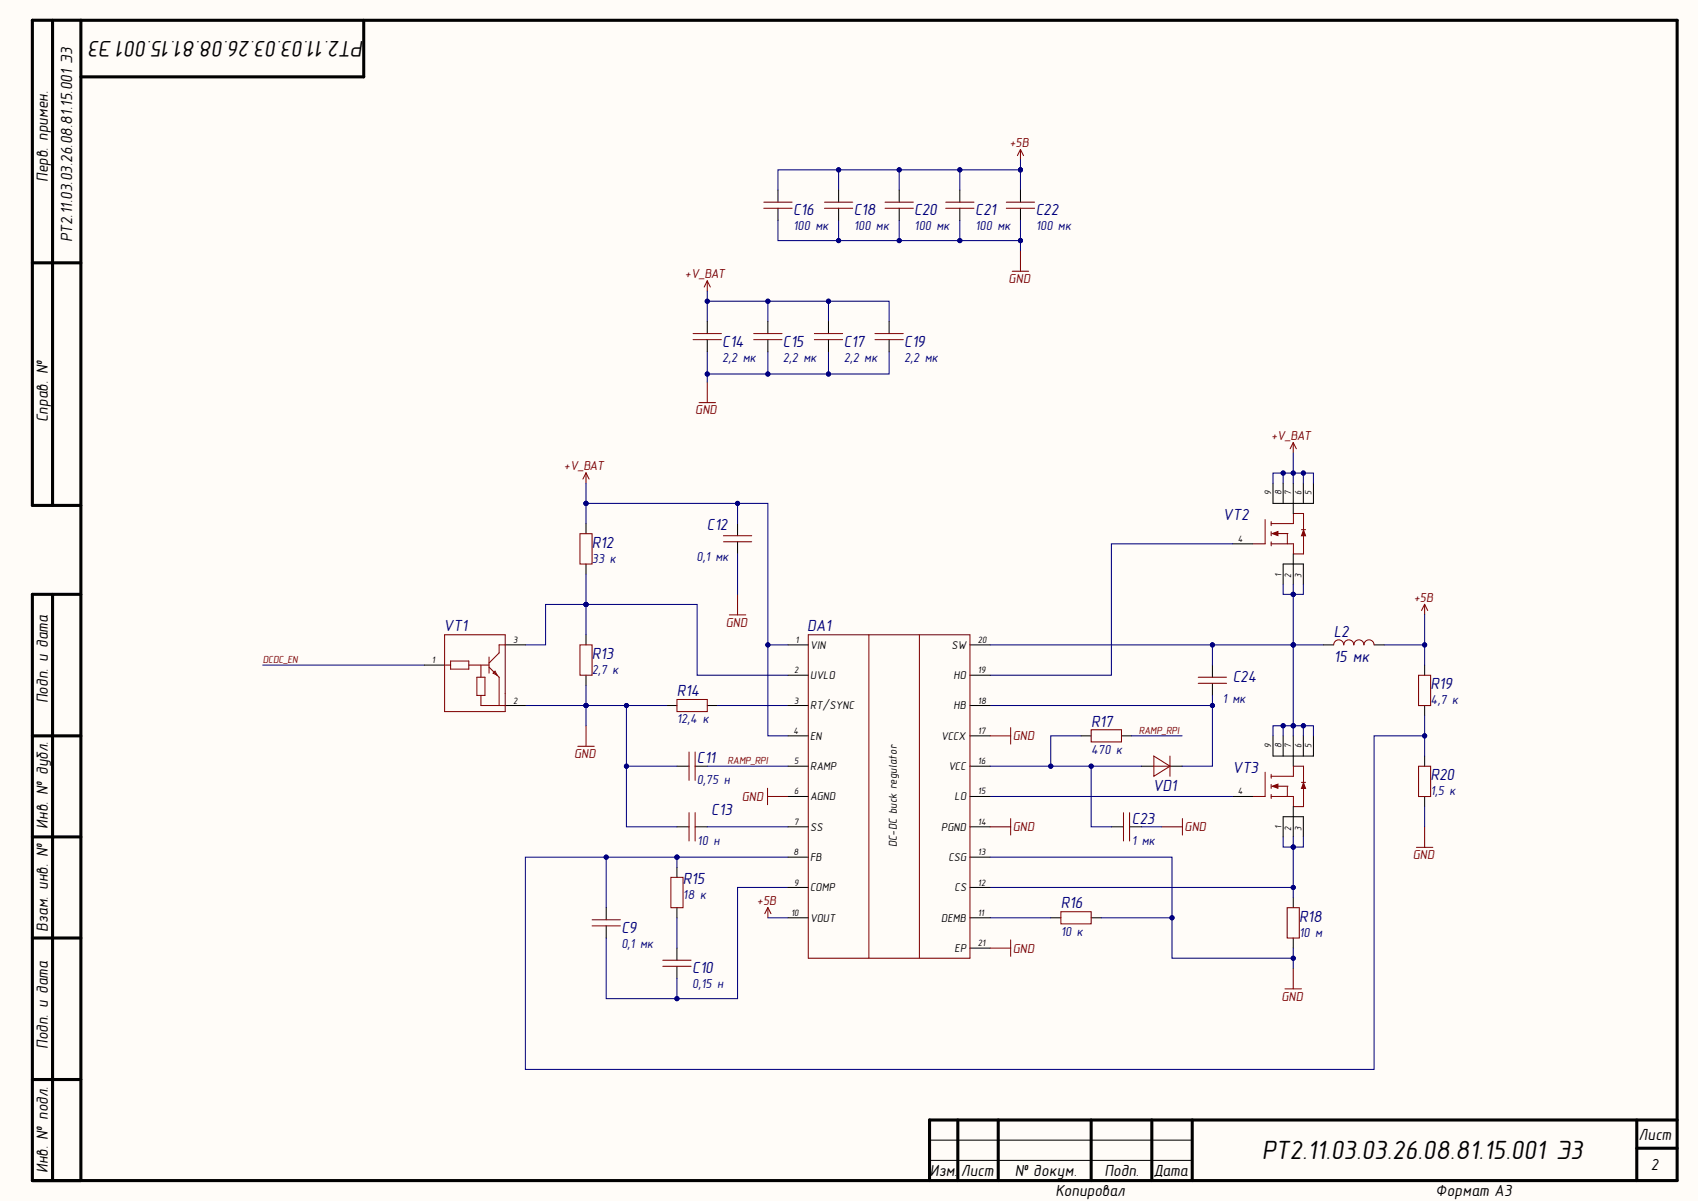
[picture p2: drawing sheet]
<svg xmlns="http://www.w3.org/2000/svg" width="420mm" height="297mm" viewBox="0 0 420 297" stroke-linecap="round" stroke-linejoin="round" font-family="sans-serif">
<defs><g id="words">
<text font-size="6.6" x="311.6" y="286.3">РТ2.11.03.03.26.08.81.15.001 Э3</text>
<text font-size="5.6" x="89.9" y="10.1" transform="rotate(-180 89.9 10.1)">РТ2.11.03.03.26.08.81.15.001 Э3</text>
<g font-size="4">
<text x="11.8" y="45" transform="rotate(-90 11.8 45)">Перв. примен.</text>
<text x="17.8" y="59.8" transform="rotate(-90 17.8 59.8)">РТ2.11.03.03.26.08.81.15.001 Э3</text>
<text x="11.8" y="104.2" transform="rotate(-90 11.8 104.2)">Справ. №</text>
<text x="11.8" y="173.7" transform="rotate(-90 11.8 173.7)">Подп. и дата</text>
<text x="11.8" y="204.6" transform="rotate(-90 11.8 204.6)">Инв. № дубл.</text>
<text x="11.8" y="230.1" transform="rotate(-90 11.8 230.1)">Взам. инв. №</text>
<text x="11.8" y="259" transform="rotate(-90 11.8 259)">Подп. и дата</text>
<text x="404.6" y="281.4">Лист</text>
<text x="11.8" y="289.7" transform="rotate(-90 11.8 289.7)">Инв. № подл.</text>
<text x="229.7" y="290.3">Изм.</text>
<text x="237.3" y="290.3">Лист</text>
<text x="250.6" y="290.3">№ докум.</text>
<text x="272.7" y="290.3">Подп.</text>
<text x="284.8" y="290.3">Дата</text>
<text x="407.7" y="288.9">2</text>
<text x="260.7" y="295.3">Копировал</text>
<text x="354.5" y="295.3">Формат А3</text>
</g>
<g font-size="4" fill="#000080">
<text x="195.9" y="53.2">C16</text>
<text x="210.8" y="53.2">C18</text>
<text x="225.8" y="53.2">C20</text>
<text x="240.8" y="53.2">C21</text>
<text x="255.8" y="53.2">C22</text>
<text x="178.4" y="85.6">C14</text>
<text x="193.3" y="85.6">C15</text>
<text x="208.4" y="85.6">C17</text>
<text x="223.3" y="85.6">C19</text>
<text x="174.6" y="130.9">C12</text>
<text x="302" y="128.5">VT2</text>
<text x="146.2" y="135.3">R12</text>
<text x="109.5" y="155.7">VT1</text>
<text x="199.3" y="155.7">DA1</text>
<text x="329.4" y="157.2">L2</text>
<text x="146.2" y="162.7">R13</text>
<text x="329.4" y="163.5">15 мк</text>
<text x="167.1" y="171.9">R14</text>
<text x="304.4" y="168.4">C24</text>
<text x="353.3" y="170.2">R19</text>
<text x="269.4" y="179.4">R17</text>
<text x="172.1" y="188.4">C11</text>
<text x="304.3" y="190.8">VT3</text>
<text x="284.7" y="195.4">VD1</text>
<text x="353.3" y="192.7">R20</text>
<text x="175.7" y="201.3">C13</text>
<text x="279.5" y="203.4">C23</text>
<text x="168.6" y="218.4">R15</text>
<text x="261.9" y="224.3">R16</text>
<text x="320.8" y="227.6">R18</text>
<text x="153.4" y="230.4">C9</text>
<text x="170.9" y="240.4">C10</text>
</g>
<g font-size="3.3" fill="#800000">
<text x="249.3" y="36.3">+5В</text>
<text x="169.2" y="68.7">+V_BAT</text>
<text x="249.1" y="69.9">GND</text>
<text x="171.7" y="102.3">GND</text>
<text x="313.9" y="108.6">+V_BAT</text>
<text x="139.2" y="116.1">+V_BAT</text>
<text x="349.1" y="148.6">+5В</text>
<text x="179.2" y="154.8">GND</text>
<text x="250.1" y="182.8">GND</text>
<text x="141.8" y="187.1">GND</text>
<text x="183.2" y="197.8">GND</text>
<text x="250.1" y="205.3">GND</text>
<text x="292.5" y="205.3">GND</text>
<text x="348.9" y="212.1">GND</text>
<text x="186.9" y="223.4">+5В</text>
<text x="250.1" y="235.2">GND</text>
<text x="316.4" y="247">GND</text>
</g>
<g font-size="3.3" fill="#000080">
<text x="195.9" y="56.9">100 мк</text>
<text x="210.8" y="56.9">100 мк</text>
<text x="225.8" y="56.9">100 мк</text>
<text x="240.8" y="56.9">100 мк</text>
<text x="255.8" y="56.9">100 мк</text>
<text x="178.4" y="89.3">2,2 мк</text>
<text x="193.3" y="89.3">2,2 мк</text>
<text x="208.4" y="89.3">2,2 мк</text>
<text x="223.3" y="89.3">2,2 мк</text>
<text x="146.2" y="138.9">33 к</text>
<text x="172" y="138.6">0,1 мк</text>
<text x="146.2" y="166.4">2,7 к</text>
<text x="301.9" y="173.6">1 мк</text>
<text x="353.3" y="173.9">4,7 к</text>
<text x="167.1" y="178.6">12,4 к</text>
<text x="269.4" y="186.1">470 к</text>
<text x="172.1" y="193.5">0,75 н</text>
<text x="353.3" y="196.3">1,5 к</text>
<text x="172.2" y="208.6">10 н</text>
<text x="279.5" y="208.6">1 мк</text>
<text x="168.6" y="222">18 к</text>
<text x="261.9" y="231">10 к</text>
<text x="320.8" y="231.3">10 м</text>
<text x="153.4" y="234">0,1 мк</text>
<text x="170.9" y="244">0,15 н</text>
</g>
<g font-size="2.8">
<text x="200.1" y="160.2">VIN</text>
<text x="235" y="160.2">SW</text>
<text x="200.1" y="167.7">UVLO</text>
<text x="235.5" y="167.7">HO</text>
<text x="200.1" y="175.1">RT/SYNC</text>
<text x="235.5" y="175.1">HB</text>
<text x="200.1" y="182.6">EN</text>
<text x="232.4" y="182.6">VCCX</text>
<text x="200.1" y="190.2">RAMP</text>
<text x="234.2" y="190.2">VCC</text>
<text x="200.1" y="197.6">AGND</text>
<text x="235.7" y="197.6">LO</text>
<text x="200.1" y="205.1">SS</text>
<text x="221.5" y="209.2" transform="rotate(-90 221.5 209.2)">DC-DC buck regulator</text>
<text x="232.4" y="205.1">PGND</text>
<text x="200.1" y="212.6">FB</text>
<text x="234.2" y="212.6">CSG</text>
<text x="200.1" y="220.1">COMP</text>
<text x="235.7" y="220.1">CS</text>
<text x="200.1" y="227.6">VOUT</text>
<text x="232.4" y="227.6">DEMB</text>
<text x="235.7" y="235">EP</text>
</g>
<g font-size="2.6" fill="#800000">
<text x="64.9" y="163.7">DCDC_EN</text>
<text x="281.2" y="181.2">RAMP_RPI</text>
<text x="179.6" y="188.6">RAMP_RPI</text>
</g>
<g font-size="2.3">
<text x="313.9" y="122.3" transform="rotate(-90 313.9 122.3)">9</text>
<text x="316.4" y="122.3" transform="rotate(-90 316.4 122.3)">8</text>
<text x="318.9" y="122.3" transform="rotate(-90 318.9 122.3)">7</text>
<text x="321.4" y="122.3" transform="rotate(-90 321.4 122.3)">6</text>
<text x="323.9" y="122.3" transform="rotate(-90 323.9 122.3)">5</text>
<text x="305.7" y="133.8">4</text>
<text x="316.4" y="142.4" transform="rotate(-90 316.4 142.4)">1</text>
<text x="318.9" y="142.8" transform="rotate(-90 318.9 142.8)">2</text>
<text x="321.4" y="142.8" transform="rotate(-90 321.4 142.8)">3</text>
<text x="126.7" y="158.7">3</text>
<text x="196.4" y="158.7">1</text>
<text x="241.5" y="158.7">20</text>
<text x="106.6" y="163.7">1</text>
<text x="196.1" y="166.2">2</text>
<text x="241.5" y="166.2">19</text>
<text x="126.7" y="173.8">2</text>
<text x="196.1" y="173.8">3</text>
<text x="241.5" y="173.8">18</text>
<text x="195.9" y="181.2">4</text>
<text x="241.5" y="181.2">17</text>
<text x="313.9" y="184.7" transform="rotate(-90 313.9 184.7)">9</text>
<text x="316.4" y="184.7" transform="rotate(-90 316.4 184.7)">8</text>
<text x="318.9" y="184.7" transform="rotate(-90 318.9 184.7)">7</text>
<text x="321.4" y="184.7" transform="rotate(-90 321.4 184.7)">6</text>
<text x="323.9" y="184.7" transform="rotate(-90 323.9 184.7)">5</text>
<text x="196.1" y="188.7">5</text>
<text x="241.5" y="188.7">16</text>
<text x="196.1" y="196.2">6</text>
<text x="241.5" y="196.2">15</text>
<text x="305.7" y="196.2">4</text>
<text x="196.1" y="203.7">7</text>
<text x="241.5" y="203.7">14</text>
<text x="316.4" y="204.8" transform="rotate(-90 316.4 204.8)">1</text>
<text x="318.9" y="205.1" transform="rotate(-90 318.9 205.1)">2</text>
<text x="321.4" y="205.1" transform="rotate(-90 321.4 205.1)">3</text>
<text x="195.9" y="211.1">8</text>
<text x="241.5" y="211.1">13</text>
<text x="196.1" y="218.6">9</text>
<text x="241.5" y="218.6">12</text>
<text x="195.3" y="226.2">10</text>
<text x="241.5" y="226.2">11</text>
<text x="241.5" y="233.6">21</text>
</g>
</g></defs>
<g fill="#fffcf8">
<path d="M0 0h419.2v296.5h-419.2z" fill-rule="evenodd"/>
<path d="M0 0h419.2v296.5h-419.2z" fill-rule="evenodd"/>
</g>
<g fill="none" stroke="#000" stroke-width=".76">
<path d="M13 5v119.8M20 5v286.5M89.8 5v14h-69.8M8 64.9h12M20 124.8h-12v-119.8h406.2v286.5h-406.2v-144.7M8 146.8h12M13 146.8v144.7M8 181.7h12M8 206.6h12M8 231.6h12M8 266.6h12M236.5 276.5v15"/>
<path d="M246.5 276.5v15M269.5 276.5v15M284.4 276.5v15M294.4 276.5v15M404.2 276.5v15M414.2 276.5h-184.7v15M404.2 283.5h10"/>
</g>
<g fill="none" stroke="#000" stroke-width=".25">
<path d="M144.7 129.3v2.5M144.7 139.3v2.5M182.1 129.3v3M182.1 133.8v3M144.7 156.7v2.5M144.7 166.7v2.5M164.7 174.2h2.5M174.7 174.2h2.4M299.4 164.2v3M299.4 168.7v3M167.2 189.2h3M171.7 189.2h3"/>
<path d="M267 181.7h2.5M276.9 181.7h2.5M167.2 204.2h3M171.7 204.2h3M274.5 204.2h2.9M278.9 204.2h3M167.2 234.1v3M167.2 238.6v3M259.5 226.6h2.5M269.5 226.6h2.4M319.4 221.6v2.5M319.4 231.6v2.5"/>
<path d="M229.5 286.5h64.9M229.5 281.5h64.9"/>
</g>
<g fill="none" stroke="#800000" stroke-width=".25">
<path d="M143.2 131.8h3v7.5h-3zM178.6 132.3h7M178.6 133.8h7M143.2 159.2h3v7.5h-3zM167.2 172.7h7.5v3h-7.5zM295.9 167.2h7M295.9 168.7h7M170.2 185.7v7M171.7 185.7v7M269.5 180.2h7.4v3h-7.4zM313.9 191.7h5.5M313.9 196.7h5.5"/>
<path d="M313.9 196.2v1M314.6 194.1h3.5M170.2 200.7v7M171.7 200.7v7M277.4 200.7v7M278.9 200.7v7M163.7 237.1h7M163.7 238.6h7M262 225.1h7.5v3h-7.5zM317.9 224.1h3v7.5h-3z"/>
</g>
<path d="M314.2 194.1l1.4-.5v1z" fill="#800000"/>
<path d="M312.4 190.7v6h-3M313.9 191.2v1M313.9 193.7v1M314.2 194.1l1.4-.5v1zM317.9 194.2v2.5M321.9 189.2h-2.5v2.5M321.9 193.7v5.5h-2.5v-2.5" fill="none" stroke="#800000" stroke-width=".25"/>
<path d="M321.9 193.3l.5 1.4h-1z" fill="#800000"/>
<path d="M313.9 129.3h5.5M313.9 134.3h5.5M313.9 133.8v1M314.6 131.7h3.5M321.4 193.2h1M321.9 193.3l.5 1.4h-1zM321.9 189.2v5" fill="none" stroke="#800000" stroke-width=".25"/>
<path d="M304.4 196.7h5M314.4 181.7v5h9.9v-5M316.9 181.7v5M319.4 181.7v7.5M319.4 199.2v7.4M321.9 181.7v5M316.9 206.6v-4.9h5v4.9" fill="none" stroke="#000" stroke-width=".25"/>
<path d="M314.2 131.7l1.4-.5v1.1z" fill="#800000"/>
<path d="M312.4 128.3v6h-3M313.9 128.8v1M313.9 131.3v1M314.2 131.7l1.4-.5v1.1zM317.9 131.8v2.5M321.9 126.8h-2.5v2.5M321.9 131.3v5.5h-2.5v-2.5" fill="none" stroke="#800000" stroke-width=".25"/>
<path d="M321.9 130.9l.5 1.4h-1z" fill="#800000"/>
<g fill="none" stroke="#800000" stroke-width=".25">
<path d="M252 36.9l-.8 1.5M252 36.9l.8 1.5M252 36.9v2.5M174.7 69.3l-.8 1.6M174.7 69.3l.7 1.6M174.7 69.3v2.6M250 67h4M252 61.9v5.1M172.6 99.4h4.1M174.7 94.3v5.1M144.7 116.8l-.8 1.5M144.7 116.8l.8 1.5"/>
<path d="M144.7 116.8v2.5M319.4 109.3l-.8 1.5M319.4 109.3l.7 1.5M319.4 109.3v2.5M321.4 130.8h1M321.9 130.9l.5 1.4h-1zM321.9 126.8v5M180.1 151.8h4.1M182.1 146.8v5M351.8 149.2l-.8 1.5M351.8 149.2l.8 1.5M351.8 149.2v2.6"/>
<path d="M144.7 179.2v5.1M249.6 179.7v4M350.3 166.7h3v7.5h-3zM142.7 184.3h4M189.5 194.6v4.1M189.5 196.7h5.1M244.5 181.7h5.1M350.3 189.2h3v7.5h-3zM165.7 216.6h3v7.5h-3zM244.5 204.2h5.1M249.6 202.1v4.1M286.9 204.2h5.1"/>
<path d="M292 202.1v4.1M349.8 209.2h4M351.8 204.2v5M189.6 224.1l-.7 1.5M189.6 224.1l.8 1.5M189.6 224.1v2.5M244.5 234.1h5.1M249.6 232.1v4M319.4 239.1v5.1M317.3 244.2h4.1"/>
</g>
<g fill="none" stroke="#000" stroke-width=".25">
<path d="M314.4 119.3v5h9.9v-5M316.9 119.3v5M319.4 119.3v7.5M321.9 119.3v5M304.4 134.3h5M319.4 136.8v7.5M316.9 144.3v-5h5v5M351.8 164.2v2.5M351.8 174.2v2.5M351.8 186.7v2.5M351.8 196.7v2.5M167.2 214.1v2.5"/>
<path d="M167.2 224.1v2.5"/>
</g>
<path d="M182.1 136.8v10M154.7 189.2h12.5M351.8 199.2v5M174.7 204.2h19.9" fill="none" stroke="#000080" stroke-width=".25"/>
<circle cx="154.7" cy="189.2" r=".51" fill="#000080"/>
<g fill="none" stroke="#000080" stroke-width=".25">
<path d="M267 181.7h-7.5v7.5M167.2 226.6v7.5"/>
<circle cx="154.7" cy="189.2" r=".51"/>
</g>
<circle cx="259.5" cy="189.2" r=".51" fill="#000080"/>
<g fill="none" stroke="#000080" stroke-width=".25">
<path d="M182.1 124.3v5M281.9 204.2h5"/>
<circle cx="259.5" cy="189.2" r=".51"/>
</g>
<circle cx="182.1" cy="124.3" r=".51" fill="#000080"/>
<g fill="none" stroke="#000080" stroke-width=".25">
<path d="M174.7 74.4v5"/>
<circle cx="182.1" cy="124.3" r=".51"/>
</g>
<circle cx="174.7" cy="74.4" r=".51" fill="#000080"/>
<g fill="none" stroke="#000080" stroke-width=".25">
<path d="M144.7 149.3v7.4"/>
<circle cx="174.7" cy="74.4" r=".51"/>
</g>
<circle cx="144.7" cy="149.3" r=".51" fill="#000080"/>
<g fill="none" stroke="#000080" stroke-width=".25">
<path d="M144.7 124.3v5"/>
<circle cx="144.7" cy="149.3" r=".51"/>
</g>
<circle cx="144.7" cy="124.3" r=".51" fill="#000080"/>
<g fill="none" stroke="#000080" stroke-width=".25">
<path d="M144.7 141.8v7.5"/>
<circle cx="144.7" cy="124.3" r=".51"/>
</g>
<circle cx="144.7" cy="149.3" r=".51" fill="#000080"/>
<g fill="none" stroke="#000080" stroke-width=".25">
<path d="M189.6 159.2h5"/>
<circle cx="144.7" cy="149.3" r=".51"/>
</g>
<circle cx="189.6" cy="159.2" r=".51" fill="#000080"/>
<g fill="none" stroke="#000080" stroke-width=".25">
<path d="M144.7 149.3h27.5v17.4h22.4M177.1 174.2h17.5"/>
<circle cx="189.6" cy="159.2" r=".51"/>
</g>
<circle cx="144.7" cy="149.3" r=".51" fill="#000080"/>
<g fill="none" stroke="#000080" stroke-width=".25">
<path d="M144.7 174.2h10M174.7 189.2h19.9"/>
<circle cx="144.7" cy="149.3" r=".51"/>
</g>
<circle cx="144.7" cy="174.2" r=".51" fill="#000080"/>
<circle cx="144.7" cy="174.2" r=".51" fill="none" stroke="#000080" stroke-width=".25"/>
<circle cx="154.7" cy="174.2" r=".51" fill="#000080"/>
<g fill="none" stroke="#000080" stroke-width=".25">
<path d="M144.7 174.2v5"/>
<circle cx="154.7" cy="174.2" r=".51"/>
</g>
<circle cx="144.7" cy="174.2" r=".51" fill="#000080"/>
<g fill="none" stroke="#000080" stroke-width=".25">
<path d="M144.7 169.2v5"/>
<circle cx="144.7" cy="174.2" r=".51"/>
</g>
<circle cx="144.7" cy="174.2" r=".51" fill="#000080"/>
<g fill="none" stroke="#000080" stroke-width=".25">
<path d="M129.7 174.2h15"/>
<circle cx="144.7" cy="174.2" r=".51"/>
</g>
<circle cx="144.7" cy="174.2" r=".51" fill="#000080"/>
<g fill="none" stroke="#000080" stroke-width=".25">
<path d="M167.2 211.6v2.5"/>
<circle cx="144.7" cy="174.2" r=".51"/>
</g>
<circle cx="167.2" cy="211.6" r=".51" fill="#000080"/>
<g fill="none" stroke="#000080" stroke-width=".25">
<path d="M167.2 241.6v5"/>
<circle cx="167.2" cy="211.6" r=".51"/>
</g>
<circle cx="167.2" cy="246.6" r=".51" fill="#000080"/>
<g fill="none" stroke="#000080" stroke-width=".25">
<path d="M167.2 211.6h27.4"/>
<circle cx="167.2" cy="246.6" r=".51"/>
</g>
<circle cx="167.2" cy="211.6" r=".51" fill="#000080"/>
<g fill="none" stroke="#000080" stroke-width=".25">
<path d="M149.7 211.6v12.5"/>
<circle cx="167.2" cy="211.6" r=".51"/>
</g>
<circle cx="149.7" cy="211.6" r=".51" fill="#000080"/>
<g fill="none" stroke="#000080" stroke-width=".25">
<path d="M299.4 159.2v5"/>
<circle cx="149.7" cy="211.6" r=".51"/>
</g>
<circle cx="299.4" cy="159.2" r=".51" fill="#000080"/>
<g fill="none" stroke="#000080" stroke-width=".25">
<path d="M304.4 134.3h-29.9v32.4h-30M271.9 226.6h17.5"/>
<circle cx="299.4" cy="159.2" r=".51"/>
</g>
<circle cx="289.4" cy="226.6" r=".51" fill="#000080"/>
<g fill="none" stroke="#000080" stroke-width=".25">
<path d="M316.9 116.8h-2.5v2.5M244.5 226.6h15"/>
<circle cx="289.4" cy="226.6" r=".51"/>
</g>
<circle cx="316.9" cy="116.8" r=".51" fill="#000080"/>
<g fill="none" stroke="#000080" stroke-width=".25">
<path d="M321.9 116.8h-2.5v2.5"/>
<circle cx="316.9" cy="116.8" r=".51"/>
</g>
<circle cx="319.4" cy="116.8" r=".51" fill="#000080"/>
<circle cx="319.4" cy="116.8" r=".51" fill="none" stroke="#000080" stroke-width=".25"/>
<circle cx="321.9" cy="116.8" r=".51" fill="#000080"/>
<g fill="none" stroke="#000080" stroke-width=".25">
<path d="M321.9 119.3v-2.5h2.4v2.5"/>
<circle cx="321.9" cy="116.8" r=".51"/>
</g>
<circle cx="321.9" cy="116.8" r=".51" fill="#000080"/>
<g fill="none" stroke="#000080" stroke-width=".25">
<path d="M319.4 144.3v2.5"/>
<circle cx="321.9" cy="116.8" r=".51"/>
</g>
<circle cx="319.4" cy="146.8" r=".51" fill="#000080"/>
<g fill="none" stroke="#000080" stroke-width=".25">
<path d="M319.4 206.6v2.6"/>
<circle cx="319.4" cy="146.8" r=".51"/>
</g>
<circle cx="319.4" cy="209.2" r=".51" fill="#000080"/>
<g fill="none" stroke="#000080" stroke-width=".25">
<path d="M144.7 119.3v5M64.9 164.2h39.9"/>
<circle cx="319.4" cy="209.2" r=".51"/>
</g>
<circle cx="144.7" cy="124.3" r=".51" fill="#000080"/>
<g fill="none" stroke="#000080" stroke-width=".25">
<path d="M319.4 146.8v12.4M244.5 196.7h59.9"/>
<circle cx="144.7" cy="124.3" r=".51"/>
</g>
<circle cx="319.4" cy="146.8" r=".51" fill="#000080"/>
<circle cx="319.4" cy="146.8" r=".51" fill="none" stroke="#000080" stroke-width=".25"/>
<circle cx="319.4" cy="159.2" r=".51" fill="#000080"/>
<g fill="none" stroke="#000080" stroke-width=".25">
<path d="M319.4 219.1v2.5"/>
<circle cx="319.4" cy="159.2" r=".51"/>
</g>
<circle cx="319.4" cy="219.1" r=".51" fill="#000080"/>
<g fill="none" stroke="#000080" stroke-width=".25">
<path d="M319.4 209.2v9.9h-74.9"/>
<circle cx="319.4" cy="219.1" r=".51"/>
</g>
<circle cx="319.4" cy="219.1" r=".51" fill="#000080"/>
<circle cx="319.4" cy="219.1" r=".51" fill="none" stroke="#000080" stroke-width=".25"/>
<circle cx="319.4" cy="209.2" r=".51" fill="#000080"/>
<g fill="none" stroke="#000080" stroke-width=".25">
<path d="M319.4 111.8v5h-2.5v2.5"/>
<circle cx="319.4" cy="209.2" r=".51"/>
</g>
<circle cx="316.9" cy="116.8" r=".51" fill="#000080"/>
<circle cx="316.9" cy="116.8" r=".51" fill="none" stroke="#000080" stroke-width=".25"/>
<circle cx="319.4" cy="116.8" r=".51" fill="#000080"/>
<g fill="none" stroke="#000080" stroke-width=".25">
<path d="M319.4 234.1v5"/>
<circle cx="319.4" cy="116.8" r=".51"/>
</g>
<circle cx="319.4" cy="236.6" r=".51" fill="#000080"/>
<g fill="none" stroke="#000080" stroke-width=".25">
<path d="M244.5 159.2h74.9"/>
<circle cx="319.4" cy="236.6" r=".51"/>
</g>
<circle cx="319.4" cy="159.2" r=".51" fill="#000080"/>
<circle cx="319.4" cy="159.2" r=".51" fill="none" stroke="#000080" stroke-width=".25"/>
<circle cx="299.4" cy="159.2" r=".51" fill="#000080"/>
<g fill="none" stroke="#000080" stroke-width=".25">
<path d="M319.4 159.2h7.4"/>
<circle cx="299.4" cy="159.2" r=".51"/>
</g>
<circle cx="319.4" cy="159.2" r=".51" fill="#000080"/>
<g fill="none" stroke="#000080" stroke-width=".25">
<path d="M319.4 159.2v20"/>
<circle cx="319.4" cy="159.2" r=".51"/>
</g>
<circle cx="319.4" cy="179.2" r=".51" fill="#000080"/>
<circle cx="319.4" cy="179.2" r=".51" fill="none" stroke="#000080" stroke-width=".25"/>
<circle cx="319.4" cy="159.2" r=".51" fill="#000080"/>
<g fill="none" stroke="#000080" stroke-width=".25">
<path d="M316.9 179.2v2.5"/>
<circle cx="319.4" cy="159.2" r=".51"/>
</g>
<circle cx="316.9" cy="179.2" r=".51" fill="#000080"/>
<g fill="none" stroke="#000080" stroke-width=".25">
<path d="M319.4 179.2v2.5"/>
<circle cx="316.9" cy="179.2" r=".51"/>
</g>
<circle cx="319.4" cy="179.2" r=".51" fill="#000080"/>
<g fill="none" stroke="#000080" stroke-width=".25">
<path d="M321.9 179.2v2.5"/>
<circle cx="319.4" cy="179.2" r=".51"/>
</g>
<circle cx="321.9" cy="179.2" r=".51" fill="#000080"/>
<g fill="none" stroke="#000080" stroke-width=".25">
<path d="M144.7 124.3h44.9v57.4h5"/>
<circle cx="321.9" cy="179.2" r=".51"/>
</g>
<circle cx="144.7" cy="124.3" r=".51" fill="#000080"/>
<circle cx="144.7" cy="124.3" r=".51" fill="none" stroke="#000080" stroke-width=".25"/>
<circle cx="182.1" cy="124.3" r=".51" fill="#000080"/>
<circle cx="182.1" cy="124.3" r=".51" fill="none" stroke="#000080" stroke-width=".25"/>
<circle cx="189.6" cy="159.2" r=".51" fill="#000080"/>
<g fill="none" stroke="#000080" stroke-width=".25">
<path d="M164.7 174.2h-10v30h12.5"/>
<circle cx="189.6" cy="159.2" r=".51"/>
</g>
<circle cx="154.7" cy="189.2" r=".51" fill="#000080"/>
<circle cx="154.7" cy="189.2" r=".51" fill="none" stroke="#000080" stroke-width=".25"/>
<circle cx="154.7" cy="174.2" r=".51" fill="#000080"/>
<g fill="none" stroke="#000080" stroke-width=".25">
<path d="M244.5 211.6h44.9v25h30"/>
<circle cx="154.7" cy="174.2" r=".51"/>
</g>
<circle cx="289.4" cy="226.6" r=".51" fill="#000080"/>
<circle cx="289.4" cy="226.6" r=".51" fill="none" stroke="#000080" stroke-width=".25"/>
<circle cx="319.4" cy="236.6" r=".51" fill="#000080"/>
<g fill="none" stroke="#000080" stroke-width=".25">
<path d="M194.6 219.1h-12.5v27.5h-32.4v-15"/>
<circle cx="319.4" cy="236.6" r=".51"/>
</g>
<circle cx="167.2" cy="246.6" r=".51" fill="#000080"/>
<g fill="none" stroke="#000080" stroke-width=".25">
<path d="M219.6 86.9v5.4h-44.9v2"/>
<circle cx="167.2" cy="246.6" r=".51"/>
</g>
<circle cx="174.7" cy="92.4" r=".51" fill="#000080"/>
<circle cx="174.7" cy="92.4" r=".51" fill="none" stroke="#000080" stroke-width=".25"/>
<circle cx="189.6" cy="92.4" r=".51" fill="#000080"/>
<circle cx="189.6" cy="92.4" r=".51" fill="none" stroke="#000080" stroke-width=".25"/>
<circle cx="204.6" cy="92.4" r=".51" fill="#000080"/>
<g fill="none" stroke="#000080" stroke-width=".25">
<path d="M316.9 206.6v2.6h5v-2.6"/>
<circle cx="204.6" cy="92.4" r=".51"/>
</g>
<circle cx="319.4" cy="209.2" r=".51" fill="#000080"/>
<g fill="none" stroke="#000080" stroke-width=".25">
<path d="M316.9 144.3v2.5h5v-2.5"/>
<circle cx="319.4" cy="209.2" r=".51"/>
</g>
<circle cx="319.4" cy="146.8" r=".51" fill="#000080"/>
<g fill="none" stroke="#000080" stroke-width=".25">
<path d="M314.4 181.7v-2.5h9.9v2.5"/>
<circle cx="319.4" cy="146.8" r=".51"/>
</g>
<circle cx="321.9" cy="179.2" r=".51" fill="#000080"/>
<circle cx="321.9" cy="179.2" r=".51" fill="none" stroke="#000080" stroke-width=".25"/>
<circle cx="319.4" cy="179.2" r=".51" fill="#000080"/>
<circle cx="319.4" cy="179.2" r=".51" fill="none" stroke="#000080" stroke-width=".25"/>
<circle cx="316.9" cy="179.2" r=".51" fill="#000080"/>
<g fill="none" stroke="#000080" stroke-width=".25">
<path d="M351.8 181.7h-12.5v82.4h-209.6v-52.4h37.5M189.6 226.6h5"/>
<circle cx="316.9" cy="179.2" r=".51"/>
</g>
<circle cx="167.2" cy="211.6" r=".51" fill="#000080"/>
<circle cx="167.2" cy="211.6" r=".51" fill="none" stroke="#000080" stroke-width=".25"/>
<circle cx="149.7" cy="211.6" r=".51" fill="#000080"/>
<circle cx="149.7" cy="211.6" r=".51" fill="none" stroke="#000080" stroke-width=".25"/>
<circle cx="351.8" cy="181.7" r=".51" fill="#000080"/>
<g fill="none" stroke="#000080" stroke-width=".25">
<path d="M351.8 159.2v5"/>
<circle cx="351.8" cy="181.7" r=".51"/>
</g>
<circle cx="351.8" cy="159.2" r=".51" fill="#000080"/>
<g fill="none" stroke="#000080" stroke-width=".25">
<path d="M351.8 176.7v10"/>
<circle cx="351.8" cy="159.2" r=".51"/>
</g>
<circle cx="351.8" cy="181.7" r=".51" fill="#000080"/>
<g fill="none" stroke="#000080" stroke-width=".25">
<path d="M351.8 151.8v7.4h-10"/>
<circle cx="351.8" cy="181.7" r=".51"/>
</g>
<circle cx="351.8" cy="159.2" r=".51" fill="#000080"/>
<g fill="none" stroke="#000080" stroke-width=".25">
<path d="M269.5 189.2v15h5"/>
<circle cx="351.8" cy="159.2" r=".51"/>
</g>
<circle cx="269.5" cy="189.2" r=".51" fill="#000080"/>
<g fill="none" stroke="#000080" stroke-width=".25">
<path d="M244.5 189.2h37.4"/>
<circle cx="269.5" cy="189.2" r=".51"/>
</g>
<circle cx="259.5" cy="189.2" r=".51" fill="#000080"/>
<circle cx="259.5" cy="189.2" r=".51" fill="none" stroke="#000080" stroke-width=".25"/>
<circle cx="269.5" cy="189.2" r=".51" fill="#000080"/>
<g fill="none" stroke="#000080" stroke-width=".25">
<path d="M299.4 174.2v15h-7.5"/>
<circle cx="269.5" cy="189.2" r=".51"/>
</g>
<circle cx="299.4" cy="174.2" r=".51" fill="#000080"/>
<g fill="none" stroke="#000080" stroke-width=".25">
<path d="M299.4 171.7v2.5h-54.9"/>
<circle cx="299.4" cy="174.2" r=".51"/>
</g>
<circle cx="299.4" cy="174.2" r=".51" fill="#000080"/>
<g fill="none" stroke="#000080" stroke-width=".25">
<path d="M174.7 86.9v5.4M279.4 181.7h12.5"/>
<circle cx="299.4" cy="174.2" r=".51"/>
</g>
<circle cx="174.7" cy="92.4" r=".51" fill="#000080"/>
<g fill="none" stroke="#000080" stroke-width=".25">
<path d="M189.6 74.4v5"/>
<circle cx="174.7" cy="92.4" r=".51"/>
</g>
<circle cx="189.6" cy="74.4" r=".51" fill="#000080"/>
<g fill="none" stroke="#000080" stroke-width=".25">
<path d="M204.6 86.9v5.4"/>
<circle cx="189.6" cy="74.4" r=".51"/>
</g>
<circle cx="204.6" cy="92.4" r=".51" fill="#000080"/>
<g fill="none" stroke="#000080" stroke-width=".25">
<path d="M204.6 74.4v5"/>
<circle cx="204.6" cy="92.4" r=".51"/>
</g>
<circle cx="204.6" cy="74.4" r=".51" fill="#000080"/>
<g fill="none" stroke="#000080" stroke-width=".25">
<path d="M189.6 86.9v5.4"/>
<circle cx="204.6" cy="74.4" r=".51"/>
</g>
<circle cx="189.6" cy="92.4" r=".51" fill="#000080"/>
<g fill="none" stroke="#000080" stroke-width=".25">
<path d="M174.7 71.9v2.5h44.9v5"/>
<circle cx="189.6" cy="92.4" r=".51"/>
</g>
<circle cx="174.7" cy="74.4" r=".51" fill="#000080"/>
<circle cx="174.7" cy="74.4" r=".51" fill="none" stroke="#000080" stroke-width=".25"/>
<circle cx="189.6" cy="74.4" r=".51" fill="#000080"/>
<circle cx="189.6" cy="74.4" r=".51" fill="none" stroke="#000080" stroke-width=".25"/>
<circle cx="204.6" cy="74.4" r=".51" fill="#000080"/>
<g fill="none" stroke="#000080" stroke-width=".25">
<path d="M207.1 41.9v5"/>
<circle cx="204.6" cy="74.4" r=".51"/>
</g>
<circle cx="207.1" cy="41.9" r=".51" fill="#000080"/>
<g fill="none" stroke="#000080" stroke-width=".25">
<path d="M222.1 41.9v5"/>
<circle cx="207.1" cy="41.9" r=".51"/>
</g>
<circle cx="222.1" cy="41.9" r=".51" fill="#000080"/>
<g fill="none" stroke="#000080" stroke-width=".25">
<path d="M237 41.9v5"/>
<circle cx="222.1" cy="41.9" r=".51"/>
</g>
<circle cx="237" cy="41.9" r=".51" fill="#000080"/>
<g fill="none" stroke="#000080" stroke-width=".25">
<path d="M207.1 54.4v5"/>
<circle cx="237" cy="41.9" r=".51"/>
</g>
<circle cx="207.1" cy="59.4" r=".51" fill="#000080"/>
<g fill="none" stroke="#000080" stroke-width=".25">
<path d="M222.1 54.4v5"/>
<circle cx="207.1" cy="59.4" r=".51"/>
</g>
<circle cx="222.1" cy="59.4" r=".51" fill="#000080"/>
<g fill="none" stroke="#000080" stroke-width=".25">
<path d="M237 54.4v5"/>
<circle cx="222.1" cy="59.4" r=".51"/>
</g>
<circle cx="237" cy="59.4" r=".51" fill="#000080"/>
<g fill="none" stroke="#000080" stroke-width=".25">
<path d="M144.7 149.3h-10v9.9h-5"/>
<circle cx="237" cy="59.4" r=".51"/>
</g>
<circle cx="144.7" cy="149.3" r=".51" fill="#000080"/>
<g fill="none" stroke="#000080" stroke-width=".25">
<path d="M252 41.9v5"/>
<circle cx="144.7" cy="149.3" r=".51"/>
</g>
<circle cx="252" cy="41.9" r=".51" fill="#000080"/>
<g fill="none" stroke="#000080" stroke-width=".25">
<path d="M192.1 54.4v5h59.9"/>
<circle cx="252" cy="41.9" r=".51"/>
</g>
<circle cx="252" cy="59.4" r=".51" fill="#000080"/>
<circle cx="252" cy="59.4" r=".51" fill="none" stroke="#000080" stroke-width=".25"/>
<circle cx="237" cy="59.4" r=".51" fill="#000080"/>
<circle cx="237" cy="59.4" r=".51" fill="none" stroke="#000080" stroke-width=".25"/>
<circle cx="222.1" cy="59.4" r=".51" fill="#000080"/>
<circle cx="222.1" cy="59.4" r=".51" fill="none" stroke="#000080" stroke-width=".25"/>
<circle cx="207.1" cy="59.4" r=".51" fill="#000080"/>
<g fill="none" stroke="#000080" stroke-width=".25">
<path d="M252 54.4v5"/>
<circle cx="207.1" cy="59.4" r=".51"/>
</g>
<g fill="none" stroke="#000" stroke-width=".25">
<path d="M192.1 46.9v3M192.1 51.4v3M207.1 46.9v3M207.1 51.4v3M222.1 46.9v3M222.1 51.4v3M237 46.9v3M237 51.4v3M252 46.9v3M252 51.4v3M174.7 79.4v3M189.6 79.4v3"/>
<path d="M204.6 79.4v3M219.6 79.4v3M174.7 83.9v3M189.6 83.9v3M204.6 83.9v3M219.6 83.9v3M194.6 159.2h5M239.5 159.2h5M194.6 166.7h5M194.6 174.2h5M239.5 166.7h5M239.5 174.2h5"/>
<path d="M194.6 181.7h5M194.6 189.2h5M194.6 196.7h5M239.5 181.7h5M239.5 189.2h5M239.5 196.7h5M194.6 204.2h5M194.6 211.6h5M194.6 219.1h5M239.5 204.2h5M239.5 211.6h5M239.5 219.1h5"/>
<path d="M194.6 226.6h5M239.5 226.6h5M239.5 234.1h5"/>
</g>
<g fill="none" stroke="#800000" stroke-width=".25">
<path d="M188.6 49.9h7M188.6 51.4h7M203.6 49.9h7M203.6 51.4h7M218.6 49.9h7M218.6 51.4h7M233.5 49.9h7M233.5 51.4h7M248.5 49.9h7M248.5 51.4h7M171.2 82.4h6.9M171.2 83.9h6.9"/>
<path d="M186.1 82.4h7M186.1 83.9h7M201.1 82.4h7M201.1 83.9h7M216.1 82.4h6.9M216.1 83.9h6.9M199.6 156.7h39.9v79.9h-39.9zM214.6 156.7v79.9M227 156.7v79.9"/>
</g>
<circle cx="252" cy="59.4" r=".51" fill="#000080"/>
<g fill="none" stroke="#000080" stroke-width=".25">
<path d="M252 59.4v2.5"/>
<circle cx="252" cy="59.4" r=".51"/>
</g>
<circle cx="252" cy="59.4" r=".51" fill="#000080"/>
<g fill="none" stroke="#000080" stroke-width=".25">
<path d="M252 39.4v2.5"/>
<circle cx="252" cy="59.4" r=".51"/>
</g>
<circle cx="252" cy="41.9" r=".51" fill="#000080"/>
<g fill="none" stroke="#000080" stroke-width=".25">
<path d="M252 41.9h-59.9v5"/>
<circle cx="252" cy="41.9" r=".51"/>
</g>
<circle cx="252" cy="41.9" r=".51" fill="#000080"/>
<circle cx="252" cy="41.9" r=".51" fill="none" stroke="#000080" stroke-width=".25"/>
<circle cx="237" cy="41.9" r=".51" fill="#000080"/>
<circle cx="237" cy="41.9" r=".51" fill="none" stroke="#000080" stroke-width=".25"/>
<circle cx="222.1" cy="41.9" r=".51" fill="#000080"/>
<circle cx="222.1" cy="41.9" r=".51" fill="none" stroke="#000080" stroke-width=".25"/>
<circle cx="207.1" cy="41.9" r=".51" fill="#000080"/>
<circle cx="207.1" cy="41.9" r=".51" fill="none" stroke="#000080" stroke-width=".25"/>
<path d="M124.8 159.2h4.9M326.8 159.2h2.5M339.3 159.2h2.5M104.8 164.2h5M124.8 174.2h4.9M281.9 189.2h3M288.9 189.2h3M149.7 224.1v3M149.7 228.6v3" fill="none" stroke="#000" stroke-width=".25"/>
<path d="M284.9 186.7l4 2.5-4 2.5zM284.9 189.2h4M288.9 186.7v5" fill="none" stroke="#980000" stroke-width=".25"/>
<g fill="none" stroke="#800000" stroke-width=".25">
<path d="M109.8 156.7h15v19h-15zM124.8 159.2h-1.5v2l-2.5 2.5M329.3 159.2a1.25 1.25 0 0 1 1.3-1.2 1.25 1.25 0 0 1 1.2 1.2 1.25 1.25 0 0 1 1.3-1.2 1.25 1.25 0 0 1 1.2 1.2 1.25 1.25 0 0 1 1.3-1.2 1.25 1.25 0 0 1 1.2 1.2 1.25 1.25 0 0 1 1.3-1.2 1.25 1.25 0 0 1 1.2 1.2M109.8 164.2h1.5M111.3 163.2h4.5v2h-4.5zM115.8 164.2h5M117.8 167.2h2v4.5h-2zM118.8 164.2v3M118.8 171.7v2.5h6M120.8 162.2v4M120.8 164.7l2.5 2.5v7M122.3 165.7l.5 1-1-.5z"/>
<path d="M146.2 227.1h7M146.2 228.6h7"/>
</g>
<use href="#words"/>
</svg>
